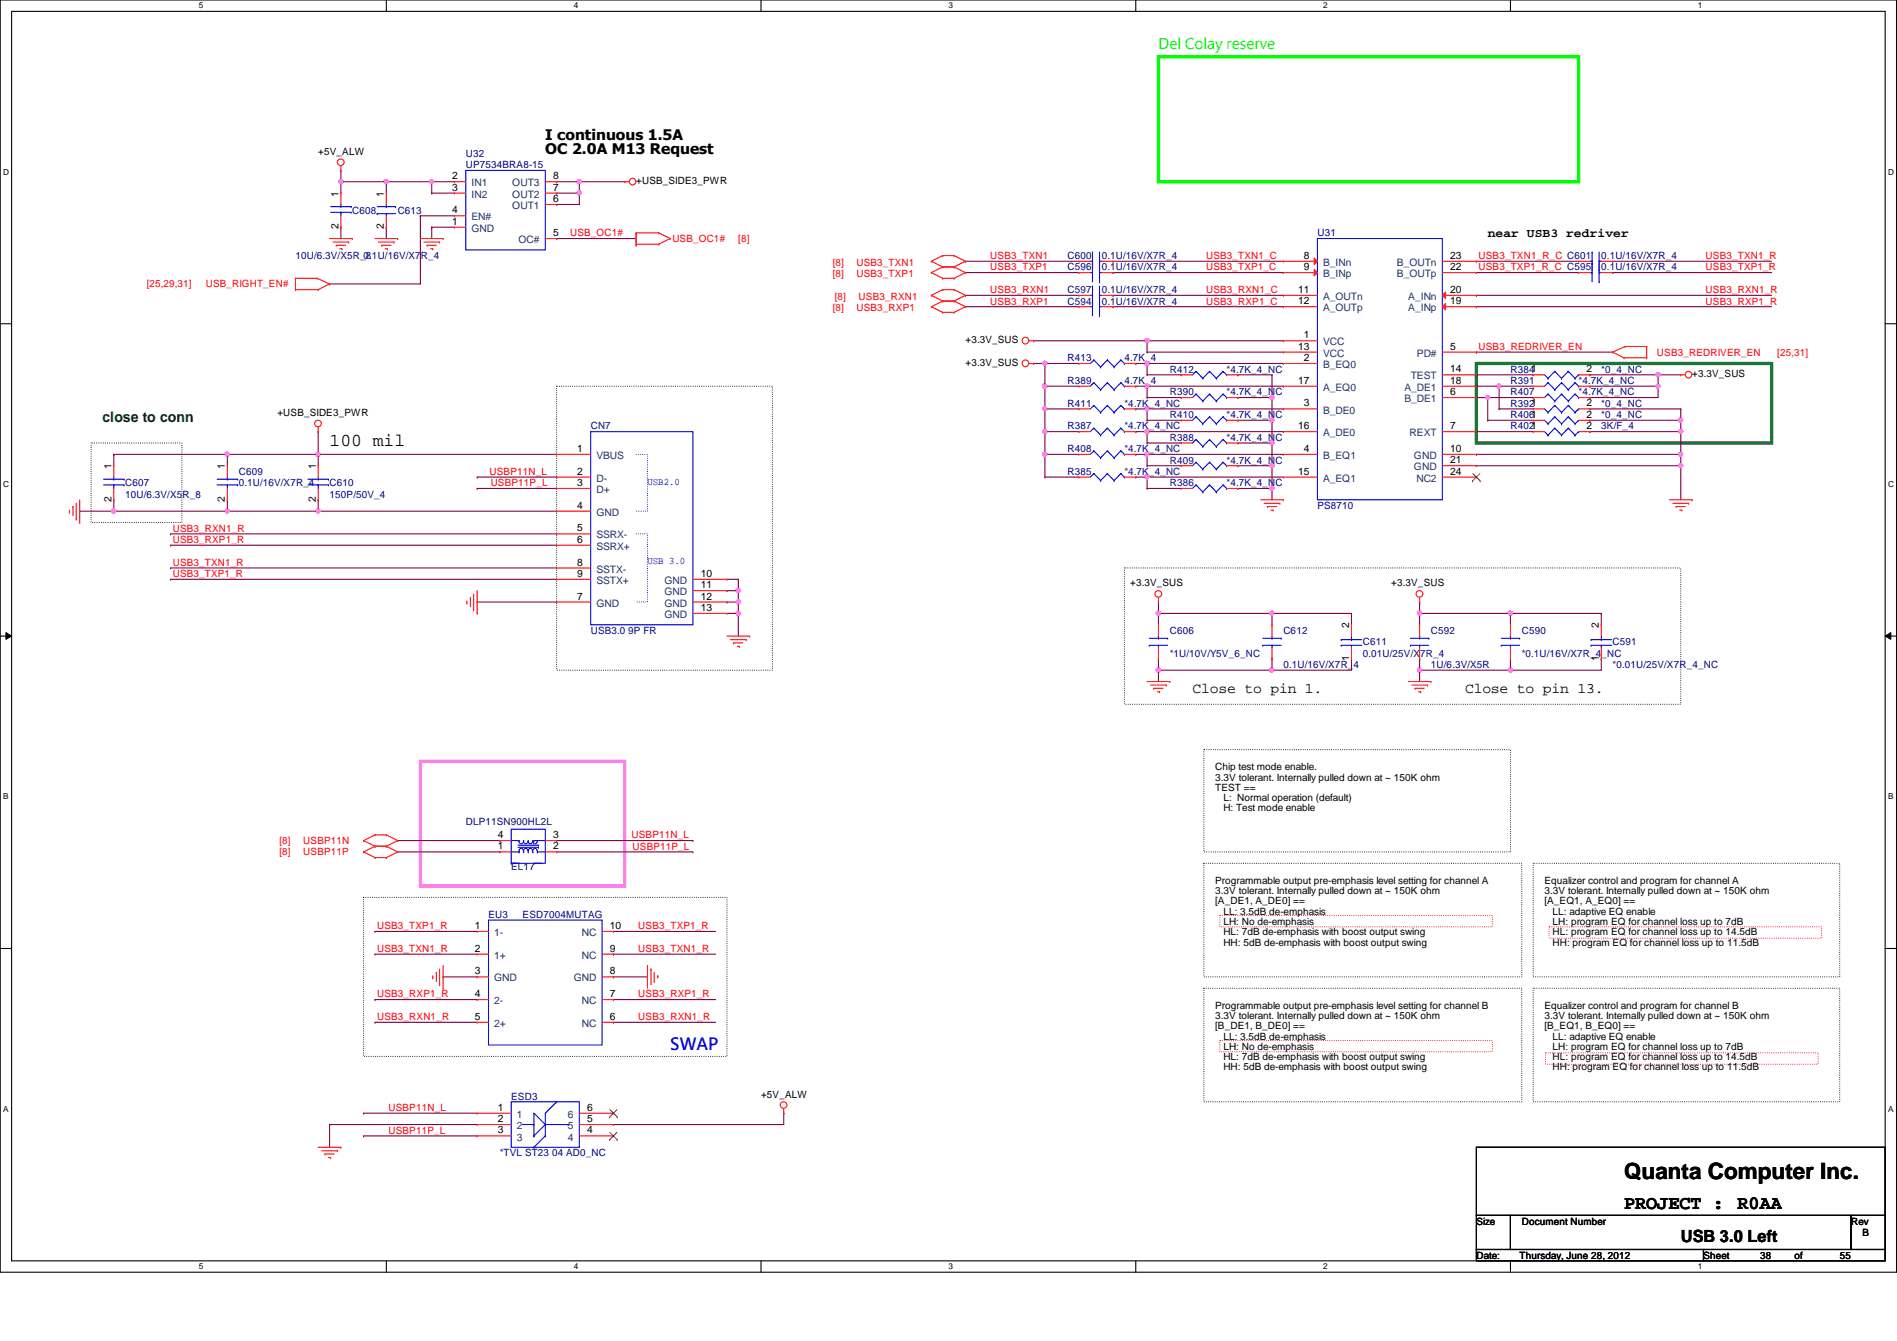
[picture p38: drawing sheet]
<svg xmlns="http://www.w3.org/2000/svg" width="297mm" height="210mm" viewBox="0 0 297 210" stroke-linecap="round" stroke-linejoin="round" font-family="sans-serif">
<defs><g id="words">
<text font-size="3.5" x="254.3" y="184.6">Quanta Computer Inc.</text>
<g font-size="3">
<text x="254.3" y="189.2">PROJECT :</text>
<text x="272.1" y="189.2">R0AA</text>
</g>
<text font-size="2.8" x="51.6" y="69.8">100 mil</text>
<text font-size="2.6" fill="#00f" x="104.9" y="164.4">SWAP</text>
<text font-size="2.6" x="263.2" y="194.4">USB 3.0 Left</text>
<text font-size="2.3" fill="#0f0" x="181.4" y="7.6">Del Colay reserve</text>
<g font-size="2.3">
<text x="85.4" y="21.8">I continuous 1.5A</text>
<text x="85.4" y="24.1">OC 2.0A M13 Request</text>
<text x="186.7" y="108.5">Close to pin 1.</text>
<text x="229.4" y="108.5">Close to pin 13.</text>
</g>
<text font-size="2.3" fill="#004000" x="16" y="66.1">close to conn</text>
<text font-size="1.9" x="233" y="37.2">near USB3 redriver</text>
<g font-size="1.6">
<text x="49.8" y="24.2">+5V_ALW</text>
<text x="70.8" y="28.1">2</text>
<text x="70.8" y="29.8">3</text>
<text x="86.6" y="29.8">7</text>
<text x="86.6" y="28.1">8</text>
<text x="99.6" y="28.8">+USB_SIDE3_PWR</text>
<text x="53" y="35.9" transform="rotate(-90 53 35.9)">2</text>
<text x="53" y="30.8" transform="rotate(-90 53 30.8)">1</text>
<text x="60.1" y="35.9" transform="rotate(-90 60.1 35.9)">2</text>
<text x="60.1" y="30.8" transform="rotate(-90 60.1 30.8)">1</text>
<text x="70.8" y="33.4">4</text>
<text x="70.8" y="35.2">1</text>
<text x="86.6" y="31.6">6</text>
<text x="86.6" y="37">5</text>
<text x="204.2" y="40.5">8</text>
<text x="227.1" y="40.5">23</text>
<text x="203.3" y="47.6">12</text>
<text x="203.3" y="45.8">11</text>
<text x="204.2" y="42.3">9</text>
<text x="227.1" y="42.3">22</text>
<text x="227.1" y="47.6">19</text>
<text x="227.1" y="45.8">20</text>
<text x="151.2" y="53.7">+3.3V_SUS</text>
<text x="204.2" y="53">1</text>
<text x="151.2" y="57.3">+3.3V_SUS</text>
<text x="203.3" y="54.7">13</text>
<text x="204.2" y="56.5">2</text>
<text x="227.1" y="54.7">5</text>
<text x="227.1" y="58.3">14</text>
<text x="248.4" y="58.3">2</text>
<text x="265" y="59.1">+3.3V_SUS</text>
<text x="43.4" y="65.1">+USB_SIDE3_PWR</text>
<text x="203.3" y="60.1">17</text>
<text x="204.2" y="63.6">3</text>
<text x="227.1" y="61.8">6</text>
<text x="227.1" y="60.1">18</text>
<text x="248.4" y="65.4">2</text>
<text x="248.4" y="63.6">2</text>
<text x="90.4" y="70.7">1</text>
<text x="203.3" y="67.2">16</text>
<text x="204.2" y="70.7">4</text>
<text x="227.1" y="70.7">10</text>
<text x="227.1" y="67.2">7</text>
<text x="248.4" y="67.2">2</text>
<text x="17.4" y="73.4" transform="rotate(-90 17.4 73.4)">1</text>
<text x="35.2" y="73.4" transform="rotate(-90 35.2 73.4)">1</text>
<text x="49.4" y="73.4" transform="rotate(-90 49.4 73.4)">1</text>
<text x="90.4" y="76.1">3</text>
<text x="90.4" y="74.3">2</text>
<text x="203.3" y="74.3">15</text>
<text x="227.1" y="72.5">21</text>
<text x="227.1" y="74.3">24</text>
<text x="17.4" y="78.6" transform="rotate(-90 17.4 78.6)">2</text>
<text x="35.2" y="78.6" transform="rotate(-90 35.2 78.6)">2</text>
<text x="49.4" y="78.6" transform="rotate(-90 49.4 78.6)">2</text>
<text x="90.4" y="79.6">4</text>
<text x="90.4" y="83.2">5</text>
<text x="90.4" y="85">6</text>
<text x="90.4" y="88.5">8</text>
<text x="90.4" y="93.9">7</text>
<text x="90.4" y="90.3">9</text>
<text x="109.7" y="90.3">10</text>
<text x="109.7" y="92.1">11</text>
<text x="109.7" y="93.9">12</text>
<text x="109.7" y="95.6">13</text>
<text x="177" y="91.8">+3.3V_SUS</text>
<text x="217.8" y="91.8">+3.3V_SUS</text>
<text x="211.2" y="98.3" transform="rotate(-90 211.2 98.3)">2</text>
<text x="250.4" y="98.3" transform="rotate(-90 250.4 98.3)">2</text>
<text x="211.2" y="103.5" transform="rotate(-90 211.2 103.5)">1</text>
<text x="250.4" y="103.5" transform="rotate(-90 250.4 103.5)">1</text>
<text x="190.3" y="120.6">Chip test mode enable.</text>
<text x="190.3" y="122.2">3.3V tolerant. Internally pulled down at ~ 150K ohm</text>
<text x="190.3" y="123.8">TEST ==</text>
<text x="191.6" y="125.4">L: Normal operation (default)</text>
<text x="77.9" y="131.2">4</text>
<text x="86.6" y="131.2">3</text>
<text x="191.6" y="127">H: Test mode enable</text>
<text x="77.9" y="133">1</text>
<text x="86.6" y="133">2</text>
<text x="190.3" y="138.3">Programmable output pre-emphasis level setting for channel A</text>
<text x="190.3" y="140">3.3V tolerant. Internally pulled down at ~ 150K ohm</text>
<text x="190.3" y="141.6">[A_DE1, A_DE0] ==</text>
<text x="191.6" y="143.2">LL: 3.5dB de-emphasis</text>
<text x="241.8" y="138.3">Equalizer control and program for channel A</text>
<text x="241.8" y="140">3.3V tolerant. Internally pulled down at ~ 150K ohm</text>
<text x="241.8" y="141.6">[A_EQ1, A_EQ0] ==</text>
<text x="243.1" y="143.2">LL: adaptive EQ enable</text>
<text x="74.4" y="149">2</text>
<text x="74.4" y="145.4">1</text>
<text x="95.5" y="149">9</text>
<text x="95.5" y="145.4">10</text>
<text x="191.6" y="144.8">LH: No de-emphasis</text>
<text x="191.6" y="146.4">HL: 7dB de-emphasis with boost output swing</text>
<text x="191.6" y="148">HH: 5dB de-emphasis with boost output swing</text>
<text x="243.1" y="144.8">LH: program EQ for channel loss up to 7dB</text>
<text x="243.1" y="146.4">HL: program EQ for channel loss up to 14.5dB</text>
<text x="243.1" y="148">HH: program EQ for channel loss up to 11.5dB</text>
<text x="74.4" y="152.5">3</text>
<text x="95.5" y="152.5">8</text>
<text x="74.4" y="156.1">4</text>
<text x="74.4" y="159.6">5</text>
<text x="95.5" y="156.1">7</text>
<text x="95.5" y="159.6">6</text>
<text x="190.3" y="157.9">Programmable output pre-emphasis level setting for channel B</text>
<text x="190.3" y="159.5">3.3V tolerant. Internally pulled down at ~ 150K ohm</text>
<text x="190.3" y="161.1">[B_DE1, B_DE0] ==</text>
<text x="241.8" y="157.9">Equalizer control and program for channel B</text>
<text x="241.8" y="159.5">3.3V tolerant. Internally pulled down at ~ 150K ohm</text>
<text x="241.8" y="161.1">[B_EQ1, B_EQ0] ==</text>
<text x="191.6" y="162.7">LL: 3.5dB de-emphasis</text>
<text x="191.6" y="164.3">LH: No de-emphasis</text>
<text x="191.6" y="165.9">HL: 7dB de-emphasis with boost output swing</text>
<text x="191.6" y="167.6">HH: 5dB de-emphasis with boost output swing</text>
<text x="243.1" y="162.7">LL: adaptive EQ enable</text>
<text x="243.1" y="164.3">LH: program EQ for channel loss up to 7dB</text>
<text x="243.1" y="165.9">HL: program EQ for channel loss up to 14.5dB</text>
<text x="243.1" y="167.6">HH: program EQ for channel loss up to 11.5dB</text>
<text x="77.9" y="173.9">1</text>
<text x="91.9" y="173.9">6</text>
<text x="119.2" y="171.8">+5V_ALW</text>
<text x="77.9" y="175.6">2</text>
<text x="77.9" y="177.4">3</text>
<text x="91.9" y="177.4">4</text>
<text x="91.9" y="175.6">5</text>
<text x="231.2" y="191.7">Size</text>
<text x="238.3" y="191.7">Document Number</text>
<text x="289.9" y="191.7">Rev</text>
<text x="231.2" y="197">Date:</text>
<text x="238" y="197">Thursday, June 28, 2012</text>
<text x="266.7" y="197">Sheet</text>
<text x="275.6" y="197">38</text>
<text x="281" y="197">of</text>
<text x="288.1" y="197">55</text>
<text x="291.6" y="193.5">B</text>
</g>
<g font-size="1.6" fill="#000080">
<text x="72.9" y="24.6">U32</text>
<text x="72.9" y="26.3">UP7534BRA8-15</text>
<text x="55.2" y="33.4">C608</text>
<text x="62.3" y="33.4">C613</text>
<text x="46.3" y="40.6">10U/6.3V/X5R_8</text>
<text x="56.9" y="40.6">0.1U/16V/X7R_4</text>
<text x="167.2" y="40.6">C600</text>
<text x="172.5" y="40.6">0.1U/16V/X7R_4</text>
<text x="206.3" y="37">U31</text>
<text x="250.7" y="40.6">0.1U/16V/X7R_4</text>
<text x="167.2" y="42.3">C596</text>
<text x="167.2" y="47.7">C594</text>
<text x="167.2" y="45.9">C597</text>
<text x="172.5" y="42.3">0.1U/16V/X7R_4</text>
<text x="172.5" y="47.7">0.1U/16V/X7R_4</text>
<text x="172.5" y="45.9">0.1U/16V/X7R_4</text>
<text x="250.7" y="42.3">0.1U/16V/X7R_4</text>
<text x="167.2" y="56.6">R413</text>
<text x="176.1" y="56.6">4.7K_4</text>
<text x="183.2" y="58.3">R412</text>
<text x="192.1" y="58.3">*4.7K_4_NC</text>
<text x="236.5" y="58.3">R3841</text>
<text x="250.7" y="58.3">*0_4_NC</text>
<text x="167.2" y="60.1">R389</text>
<text x="167.2" y="63.7">R411</text>
<text x="176.1" y="60.1">4.7K_4</text>
<text x="176.1" y="63.7">*4.7K_4_NC</text>
<text x="183.2" y="65.4">R410</text>
<text x="183.2" y="61.9">R390</text>
<text x="192.1" y="65.4">*4.7K_4_NC</text>
<text x="192.1" y="61.9">*4.7K_4_NC</text>
<text x="236.5" y="60.1">R391</text>
<text x="236.5" y="61.9">R407</text>
<text x="236.5" y="65.4">R4061</text>
<text x="236.5" y="63.7">R3921</text>
<text x="247.2" y="60.1">*4.7K_4_NC</text>
<text x="247.2" y="61.9">*4.7K_4_NC</text>
<text x="250.7" y="65.4">*0_4_NC</text>
<text x="250.7" y="63.7">*0_4_NC</text>
<text x="92.5" y="67.2">CN7</text>
<text x="167.2" y="67.2">R387</text>
<text x="167.2" y="70.8">R408</text>
<text x="176.1" y="67.2">*4.7K_4_NC</text>
<text x="176.1" y="70.8">*4.7K_4_NC</text>
<text x="183.2" y="69">R388</text>
<text x="192.1" y="69">*4.7K_4_NC</text>
<text x="236.5" y="67.2">R4021</text>
<text x="250.7" y="67.2">3K/F_4</text>
<text x="19.6" y="76.1">C607</text>
<text x="19.6" y="77.9">10U/6.3V/X5R_8</text>
<text x="37.4" y="74.3">C609</text>
<text x="37.4" y="76.1">0.1U/16V/X7R_4</text>
<text x="51.6" y="76.1">C610</text>
<text x="51.6" y="77.9">150P/50V_4</text>
<text x="167.2" y="74.3">R385</text>
<text x="176.1" y="74.3">*4.7K_4_NC</text>
<text x="183.2" y="72.6">R409</text>
<text x="183.2" y="76.1">R386</text>
<text x="192.1" y="72.6">*4.7K_4_NC</text>
<text x="192.1" y="76.1">*4.7K_4_NC</text>
<text x="206.3" y="79.7">PS8710</text>
<text x="92.5" y="99.2">USB3.0 9P FR</text>
<text x="183.2" y="99.2">C606</text>
<text x="201" y="99.2">C612</text>
<text x="213.4" y="101">C611</text>
<text x="224.1" y="99.2">C592</text>
<text x="238.3" y="99.2">C590</text>
<text x="252.5" y="101">C591</text>
<text x="183.2" y="102.8">*1U/10V/Y5V_6_NC</text>
<text x="201" y="104.6">0.1U/16V/X7R_4</text>
<text x="213.4" y="102.8">0.01U/25V/X7R_4</text>
<text x="224.1" y="104.6">1U/6.3V/X5R</text>
<text x="238.3" y="102.8">*0.1U/16V/X7R_4_NC</text>
<text x="252.5" y="104.6">*0.01U/25V/X7R_4_NC</text>
<text x="72.9" y="129.1">DLP11SN900HL2L</text>
<text x="80" y="136.2">EL17</text>
<text x="76.5" y="143.7">EU3</text>
<text x="81.8" y="143.7">ESD7004MUTAG</text>
<text x="80" y="172.1">ESD3</text>
<text x="78.3" y="181">*TVL ST23 04 AD0_NC</text>
</g>
<g font-size="1.6" fill="#004080">
<text x="73.8" y="29.2">IN1</text>
<text x="80.2" y="29.2">OUT3</text>
<text x="73.8" y="34.5">EN#</text>
<text x="73.8" y="30.9">IN2</text>
<text x="80.2" y="32.7">OUT1</text>
<text x="80.2" y="30.9">OUT2</text>
<text x="73.8" y="36.3">GND</text>
<text x="81.2" y="38.1">OC#</text>
<text x="207.2" y="41.6">B_INn</text>
<text x="218.7" y="41.6">B_OUTn</text>
<text x="207.2" y="43.4">B_INp</text>
<text x="207.2" y="46.9">A_OUTn</text>
<text x="218.7" y="43.4">B_OUTp</text>
<text x="220.5" y="46.9">A_INn</text>
<text x="207.2" y="48.7">A_OUTp</text>
<text x="220.5" y="48.7">A_INp</text>
<text x="207.2" y="54.1">VCC</text>
<text x="207.2" y="55.8">VCC</text>
<text x="207.2" y="57.6">B_EQ0</text>
<text x="220.9" y="59.4">TEST</text>
<text x="221.9" y="55.8">PD#</text>
<text x="207.2" y="61.2">A_EQ0</text>
<text x="207.2" y="64.7">B_DE0</text>
<text x="219.9" y="62.9">B_DE1</text>
<text x="219.9" y="61.2">A_DE1</text>
<text x="93.4" y="71.8">VBUS</text>
<text x="207.2" y="68.3">A_DE0</text>
<text x="207.2" y="71.8">B_EQ1</text>
<text x="220.7" y="68.3">REXT</text>
<text x="221.4" y="71.8">GND</text>
<text x="93.4" y="77.2">D+</text>
<text x="93.4" y="75.4">D-</text>
<text x="207.2" y="75.4">A_EQ1</text>
<text x="221.4" y="73.6">GND</text>
<text x="221.8" y="75.4">NC2</text>
<text x="93.4" y="80.7">GND</text>
<text x="93.4" y="86.1">SSRX+</text>
<text x="93.4" y="84.3">SSRX-</text>
<text x="93.4" y="89.6">SSTX-</text>
<text x="93.4" y="95">GND</text>
<text x="93.4" y="91.4">SSTX+</text>
<text x="104.1" y="91.4">GND</text>
<text x="104.1" y="93.2">GND</text>
<text x="104.1" y="95">GND</text>
<text x="104.1" y="96.7">GND</text>
<text x="77.4" y="146.5">1-</text>
<text x="91.1" y="146.5">NC</text>
<text x="77.4" y="150.1">1+</text>
<text x="77.4" y="153.6">GND</text>
<text x="89.8" y="153.6">GND</text>
<text x="91.1" y="150.1">NC</text>
<text x="77.4" y="157.2">2-</text>
<text x="77.4" y="160.7">2+</text>
<text x="91.1" y="157.2">NC</text>
<text x="91.1" y="160.7">NC</text>
<text x="80.9" y="175">1</text>
<text x="80.9" y="176.7">2</text>
<text x="80.9" y="178.5">3</text>
<text x="88.9" y="178.5">4</text>
<text x="88.9" y="176.7">5</text>
<text x="88.9" y="175">6</text>
</g>
<g font-size="1.6" fill="#f00">
<text x="89.3" y="37">USB_OC1#</text>
<text x="105.3" y="37.9">USB_OC1#</text>
<text x="115.6" y="37.9">[8]</text>
<text x="130.4" y="41.6">[8]</text>
<text x="134.1" y="41.6">USB3_TXN1</text>
<text x="155.1" y="40.6">USB3_TXN1</text>
<text x="188.8" y="40.6">USB3_TXN1_C</text>
<text x="231.5" y="40.6">USB3_TXN1_R_C C601</text>
<text x="267.1" y="40.6">USB3_TXN1_R</text>
<text x="23" y="45">[25,29,31]</text>
<text x="32.2" y="45">USB_RIGHT_EN#</text>
<text x="130.4" y="43.4">[8]</text>
<text x="130.7" y="46.9">[8]</text>
<text x="134.1" y="43.4">USB3_TXP1</text>
<text x="134.4" y="46.9">USB3_RXN1</text>
<text x="155.1" y="45.9">USB3_RXN1</text>
<text x="155.1" y="47.7">USB3_RXP1</text>
<text x="155.1" y="42.3">USB3_TXP1</text>
<text x="188.8" y="45.9">USB3_RXN1_C</text>
<text x="188.8" y="42.3">USB3_TXP1_C</text>
<text x="188.8" y="47.7">USB3_RXP1_C</text>
<text x="231.5" y="42.3">USB3_TXP1_R_C C595</text>
<text x="267.1" y="45.9">USB3_RXN1_R</text>
<text x="267.1" y="47.7">USB3_RXP1_R</text>
<text x="267.1" y="42.3">USB3_TXP1_R</text>
<text x="130.4" y="48.7">[8]</text>
<text x="134.1" y="48.7">USB3_RXP1</text>
<text x="231.5" y="54.8">USB3_REDRIVER_EN</text>
<text x="259.5" y="55.7">USB3_REDRIVER_EN</text>
<text x="278.3" y="55.7">[25,31]</text>
<text x="76.7" y="74.3">USBP11N_L</text>
<text x="76.8" y="76.1">USBP11P_L</text>
<text x="27" y="83.2">USB3_RXN1_R</text>
<text x="27" y="88.6">USB3_TXN1_R</text>
<text x="27" y="85">USB3_RXP1_R</text>
<text x="27" y="90.3">USB3_TXP1_R</text>
<text x="98.9" y="131.2">USBP11N_L</text>
<text x="43.8" y="132.1">[8]</text>
<text x="43.8" y="133.9">[8]</text>
<text x="47.5" y="132.1">USBP11N</text>
<text x="47.5" y="133.9">USBP11P</text>
<text x="99.1" y="133">USBP11P_L</text>
<text x="59.1" y="149">USB3_TXN1_R</text>
<text x="59.1" y="145.5">USB3_TXP1_R</text>
<text x="99.9" y="149">USB3_TXN1_R</text>
<text x="99.9" y="145.5">USB3_TXP1_R</text>
<text x="59.1" y="159.7">USB3_RXN1_R</text>
<text x="59.1" y="156.1">USB3_RXP1_R</text>
<text x="99.9" y="159.7">USB3_RXN1_R</text>
<text x="99.9" y="156.1">USB3_RXP1_R</text>
<text x="60.8" y="173.9">USBP11N_L</text>
<text x="60.8" y="177.5">USBP11P_L</text>
</g>
<g font-size="1.6" fill="#00f">
<text x="101.4" y="75.9">USB2.0</text>
<text x="101.4" y="88.3">USB 3.0</text>
</g>
<g font-size="1.3">
<text x="31.2" y="1.3">5</text>
<text x="89.8" y="1.3">4</text>
<text x="148.5" y="1.3">3</text>
<text x="207.2" y="1.3">2</text>
<text x="265.9" y="1.3">1</text>
<text x=".5" y="27.3">D</text>
<text x="295.7" y="27.3">D</text>
<text x=".5" y="76.2">C</text>
<text x="295.7" y="76.2">C</text>
<text x=".5" y="125.1">B</text>
<text x="295.7" y="125.1">B</text>
<text x=".5" y="174">A</text>
<text x="295.7" y="174">A</text>
<text x="31.2" y="198.7">5</text>
<text x="89.8" y="198.7">4</text>
<text x="148.5" y="198.7">3</text>
<text x="207.2" y="198.7">2</text>
<text x="265.9" y="198.7">1</text>
</g>
</g></defs>
<path d="M0 0h297v199.1h-297zM1.8 1.8h293.4v195.6h-293.4z" fill="none" stroke="#000" stroke-width=".17"/>
<g fill="#fff">
<path d="M31.2 .2h.6v1.4h-.6z"/>
<path d="M31.2 197.5h.6v1.4h-.6z"/>
</g>
<path d="M60.5 0v1.8M60.5 197.4v1.7" fill="none" stroke="#000" stroke-width=".17"/>
<g fill="#fff">
<path d="M89.8 .2h.7v1.4h-.7z"/>
<path d="M89.8 197.5h.7v1.4h-.7z"/>
</g>
<path d="M119.2 0v1.8M119.2 197.4v1.7" fill="none" stroke="#000" stroke-width=".17"/>
<g fill="#fff">
<path d="M148.5 .2h.7v1.4h-.7z"/>
<path d="M148.5 197.5h.7v1.4h-.7z"/>
</g>
<path d="M177.8 0v1.8M177.8 197.4v1.7" fill="none" stroke="#000" stroke-width=".17"/>
<g fill="#fff">
<path d="M207.2 .2h.7v1.4h-.7z"/>
<path d="M207.2 197.5h.7v1.4h-.7z"/>
</g>
<path d="M236.5 0v1.8M236.5 197.4v1.7" fill="none" stroke="#000" stroke-width=".17"/>
<g fill="#fff">
<path d="M265.8 .2h.7v1.4h-.7z"/>
<path d="M265.8 197.5h.7v1.4h-.7z"/>
<path d="M.5 26.2h.9v1.4h-.9z"/>
<path d="M295.7 26.2h.8v1.4h-.8z"/>
<path d="M.5 75.1h.9v1.4h-.9z"/>
<path d="M295.7 75.1h.8v1.4h-.8z"/>
</g>
<path d="M0 50.7h1.8M295.2 50.7h1.8" fill="none" stroke="#000" stroke-width=".17"/>
<g fill="#fff">
<path d="M.5 124h.8v1.4h-.8z"/>
<path d="M295.7 124h.8v1.4h-.8z"/>
</g>
<path d="M0 99.6h1.8M295.2 99.6h1.8" fill="none" stroke="#000" stroke-width=".17"/>
<path d="M.9 99l.9 .6-.9 .5zM295.2 99.6l.9-.6v1.1z" fill="#000"/>
<path d="M.9 99l.9 .6-.9 .5zM295.2 99.6l.9-.6v1.1z" fill="none" stroke="#000" stroke-width=".16"/>
<g fill="#fff">
<path d="M.5 172.9h.8v1.4h-.8z"/>
<path d="M295.7 172.9h.8v1.4h-.8z"/>
</g>
<path d="M0 148.5h1.8M295.2 148.5h1.8" fill="none" stroke="#000" stroke-width=".17"/>
<path d="M14.3 69.3h14.2v12.5h-14.2zM87.2 60.5h33.7v44.4h-33.7zM176.1 88.9h87.1v21.3h-87.1zM188.5 117.3h48v16h-48zM188.5 135.1h49.8v17.8h-49.8zM240.1 135.1h48v17.8h-48zM56.9 140.5h56.9v24.9h-56.9zM188.5 154.7h49.8v17.8h-49.8zM240.1 154.7h48v17.8h-48z" fill="none" stroke="#000" stroke-width=".17" stroke-dasharray="0 .3"/>
<path d="M181.4 8.9h65.8v19.5h-65.8z" fill="none" stroke="#0f0" stroke-width=".51"/>
<path d="M191 143.3h42.7v1.8h-42.7zM242.6 145.1h42.6v1.8h-42.6zM191 162.9h42.7v1.7h-42.7zM242 164.8h42.7v1.8h-42.7z" fill="none" stroke="#f00" stroke-width=".17" stroke-dasharray="0 .3"/>
<path d="M231.2 56.9h46.2v12.4h-46.2z" fill="none" stroke="#008000" stroke-width=".51"/>
<path d="M65.8 119.1h32v19.6h-32z" fill="none" stroke="#ff80ff" stroke-width=".51"/>
<g fill="none" stroke="#800040" stroke-width=".17">
<path d="M231.2 46.2h.1M231.2 48h.1M231.2 46.2h46.2M231.2 48h46.2M74.7 74.7h.1M74.7 76.5h.1M74.7 74.7h12.5M74.7 76.5h12.5M163.6 60.5h.1M163.6 60.5v3.5M26.7 90.7h.1M26.7 88.9h.1"/>
<path d="M26.7 85.3h.1M26.7 83.6h.1M26.7 90.7h60.5M26.7 88.9h60.5M26.7 85.3h60.5M26.7 83.6h60.5"/>
</g>
<circle cx="163.6" cy="64" r=".32" fill="#f0f"/>
<circle cx="163.6" cy="64" r=".32" fill="none" stroke="#f0f" stroke-width=".17"/>
<circle cx="163.6" cy="60.4" r=".32" fill="#f0f"/>
<circle cx="163.6" cy="60.4" r=".32" fill="none" stroke="#f0f" stroke-width=".17"/>
<path d="M163.6 67.6h.1M163.6 67.6v3.5M231.2 67.6h.1M231.2 67.6h8.9M249 67.6h.1M249 67.6h14.2" fill="none" stroke="#800040" stroke-width=".17"/>
<circle cx="263.2" cy="67.5" r=".32" fill="#f0f"/>
<circle cx="263.2" cy="67.5" r=".32" fill="none" stroke="#f0f" stroke-width=".17"/>
<path d="M249 60.5h.1M249 60.5h10.6M259.6 60.5h.1M259.6 60.5v1.7M263.2 72.9h.1M263.2 67.6h.1M263.2 71.1h.1M263.2 67.6v10.6" fill="none" stroke="#800040" stroke-width=".17"/>
<circle cx="259.6" cy="60.4" r=".32" fill="#f0f"/>
<circle cx="259.6" cy="60.4" r=".32" fill="none" stroke="#f0f" stroke-width=".17"/>
<path d="M249 58.7h.1M249 58.7h14.2M259.6 58.7h.1M233 62.2h.1M233 62.2h7.1M234.7 60.5h.1M234.7 60.5h5.4M249 62.2h.1M249 62.2h10.6" fill="none" stroke="#800040" stroke-width=".17"/>
<circle cx="259.6" cy="58.6" r=".32" fill="#f0f"/>
<circle cx="259.6" cy="58.6" r=".32" fill="none" stroke="#f0f" stroke-width=".17"/>
<path d="M234.7 60.5h.1M234.7 60.5v3.5" fill="none" stroke="#800040" stroke-width=".17"/>
<circle cx="234.7" cy="60.4" r=".32" fill="#f0f"/>
<circle cx="234.7" cy="60.4" r=".32" fill="none" stroke="#f0f" stroke-width=".17"/>
<path d="M231.2 55.1h.1M231.2 55.1h21.3M233 62.2h.1M233 62.2v3.6M234.7 64h.1M234.7 64h5.4" fill="none" stroke="#800040" stroke-width=".17"/>
<circle cx="232.9" cy="62.2" r=".32" fill="#f0f"/>
<circle cx="232.9" cy="62.2" r=".32" fill="none" stroke="#f0f" stroke-width=".17"/>
<path d="M233 65.8h.1M233 65.8h7.1M249 64h.1M249 65.8h.1M249 65.8h14.2M249 64h14.2M263.2 65.8h.1M263.2 65.8v1.8" fill="none" stroke="#800040" stroke-width=".17"/>
<circle cx="263.2" cy="65.8" r=".32" fill="#f0f"/>
<circle cx="263.2" cy="65.8" r=".32" fill="none" stroke="#f0f" stroke-width=".17"/>
<path d="M151.2 46.2h.1M151.2 46.2h17.7M231.2 58.7h.1M231.2 58.7h8.9M163.6 71.1h.1M163.6 71.1h5.3M179.6 74.7h.1M179.6 74.7h21.4" fill="none" stroke="#800040" stroke-width=".17"/>
<circle cx="163.6" cy="71.1" r=".32" fill="#f0f"/>
<circle cx="163.6" cy="71.1" r=".32" fill="none" stroke="#f0f" stroke-width=".17"/>
<g fill="none" stroke="#800040" stroke-width=".17">
<path d="M161.8 56.9h.1M161.8 56.9h1.8M163.6 56.9h.1M163.6 56.9v3.6M179.6 64h.1M179.6 65.8h.1M179.6 65.8h5.4M179.6 64v1.8M193.8 76.5h.1M193.8 62.2h.1M193.8 65.8h.1M193.8 76.5h5.4"/>
<path d="M193.8 62.2h5.4M193.8 65.8h5.4M199.2 76.5h.1M199.2 76.5v1.7M231.2 71.1h.1M231.2 71.1h32"/>
</g>
<circle cx="263.2" cy="71.1" r=".32" fill="#f0f"/>
<circle cx="263.2" cy="71.1" r=".32" fill="none" stroke="#f0f" stroke-width=".17"/>
<path d="M179.6 53.3h.1M179.6 56.9h.1M179.6 58.7h.1M179.6 53.3v1.8M179.6 56.9v1.8M179.6 58.7h5.4M193.8 58.7h.1M193.8 58.7h5.4M199.2 58.7h.1M199.2 58.7v3.5M163.6 67.6h.1M163.6 67.6h5.3" fill="none" stroke="#800040" stroke-width=".17"/>
<circle cx="163.6" cy="67.5" r=".32" fill="#f0f"/>
<circle cx="163.6" cy="67.5" r=".32" fill="none" stroke="#f0f" stroke-width=".17"/>
<path d="M163.6 60.5h.1M163.6 60.5h5.3M199.2 62.2h.1M199.2 62.2v3.6" fill="none" stroke="#800040" stroke-width=".17"/>
<circle cx="199.2" cy="65.8" r=".32" fill="#f0f"/>
<circle cx="199.2" cy="65.8" r=".32" fill="none" stroke="#f0f" stroke-width=".17"/>
<circle cx="199.2" cy="62.2" r=".32" fill="#f0f"/>
<circle cx="199.2" cy="62.2" r=".32" fill="none" stroke="#f0f" stroke-width=".17"/>
<path d="M199.2 65.8h.1M199.2 65.8v3.5" fill="none" stroke="#800040" stroke-width=".17"/>
<circle cx="199.2" cy="69.3" r=".32" fill="#f0f"/>
<circle cx="199.2" cy="69.3" r=".32" fill="none" stroke="#f0f" stroke-width=".17"/>
<path d="M174.3 40.9h.1M174.3 40.9h26.7M179.6 67.6h.1M179.6 69.3h.1M179.6 60.5h.1M179.6 67.6v1.7M179.6 69.3h5.4M179.6 60.5h21.4" fill="none" stroke="#800040" stroke-width=".17"/>
<circle cx="179.6" cy="60.4" r=".32" fill="#f0f"/>
<circle cx="179.6" cy="60.4" r=".32" fill="none" stroke="#f0f" stroke-width=".17"/>
<path d="M179.6 53.3h.1M179.6 53.3h21.4" fill="none" stroke="#800040" stroke-width=".17"/>
<circle cx="179.6" cy="53.3" r=".32" fill="#f0f"/>
<circle cx="179.6" cy="53.3" r=".32" fill="none" stroke="#f0f" stroke-width=".17"/>
<path d="M179.6 64h.1M179.6 64h21.4" fill="none" stroke="#800040" stroke-width=".17"/>
<circle cx="179.6" cy="64" r=".32" fill="#f0f"/>
<circle cx="179.6" cy="64" r=".32" fill="none" stroke="#f0f" stroke-width=".17"/>
<path d="M231.2 72.9h.1M231.2 72.9h32" fill="none" stroke="#800040" stroke-width=".17"/>
<circle cx="263.2" cy="72.9" r=".32" fill="#f0f"/>
<circle cx="263.2" cy="72.9" r=".32" fill="none" stroke="#f0f" stroke-width=".17"/>
<path d="M161.8 53.3h.1M161.8 53.3h17.8M179.6 56.9h.1M179.6 56.9h21.4M163.6 64h.1M163.6 64h5.3" fill="none" stroke="#800040" stroke-width=".17"/>
<circle cx="179.6" cy="56.9" r=".32" fill="#f0f"/>
<circle cx="179.6" cy="56.9" r=".32" fill="none" stroke="#f0f" stroke-width=".17"/>
<path d="M174.3 46.2h.1M174.3 46.2h26.7M179.6 55.1h.1M179.6 55.1h21.4M177.8 71.1h.1M177.8 71.1h23.2M179.6 71.1h.1M179.6 72.9h.1M179.6 71.1v1.8M179.6 72.9h5.4M193.8 69.3h.1M193.8 69.3h5.4" fill="none" stroke="#800040" stroke-width=".17"/>
<circle cx="179.6" cy="71.1" r=".32" fill="#f0f"/>
<circle cx="179.6" cy="71.1" r=".32" fill="none" stroke="#f0f" stroke-width=".17"/>
<path d="M163.6 56.9h.1M163.6 56.9h5.3" fill="none" stroke="#800040" stroke-width=".17"/>
<circle cx="163.6" cy="56.9" r=".32" fill="#f0f"/>
<circle cx="163.6" cy="56.9" r=".32" fill="none" stroke="#f0f" stroke-width=".17"/>
<path d="M163.6 74.7h.1M163.6 74.7h5.3M177.8 60.5h.1M177.8 60.5h1.8M179.6 60.5h.1M179.6 62.2h.1M179.6 74.7h.1M179.6 60.5v1.7M179.6 74.7v1.8M179.6 62.2h5.4M193.8 72.9h.1M193.8 72.9h5.4" fill="none" stroke="#800040" stroke-width=".17"/>
<circle cx="179.6" cy="74.6" r=".32" fill="#f0f"/>
<circle cx="179.6" cy="74.6" r=".32" fill="none" stroke="#f0f" stroke-width=".17"/>
<path d="M177.8 56.9h.1M177.8 56.9h1.8M177.8 74.7h.1M177.8 67.6h.1M177.8 64h.1M177.8 74.7h1.8M177.8 67.6h1.8M177.8 64h1.8M179.6 76.5h.1M179.6 76.5h5.4M199.2 72.9h.1M199.2 72.9v3.6" fill="none" stroke="#800040" stroke-width=".17"/>
<circle cx="199.2" cy="76.4" r=".32" fill="#f0f"/>
<circle cx="199.2" cy="76.4" r=".32" fill="none" stroke="#f0f" stroke-width=".17"/>
<circle cx="199.2" cy="72.9" r=".32" fill="#f0f"/>
<circle cx="199.2" cy="72.9" r=".32" fill="none" stroke="#f0f" stroke-width=".17"/>
<path d="M174.3 42.7h.1M174.3 48h.1M174.3 42.7h26.7M174.3 48h26.7M179.6 67.6h.1M179.6 67.6h21.4M199.2 69.3h.1M199.2 69.3v3.6" fill="none" stroke="#800040" stroke-width=".17"/>
<circle cx="179.6" cy="67.5" r=".32" fill="#f0f"/>
<circle cx="179.6" cy="67.5" r=".32" fill="none" stroke="#f0f" stroke-width=".17"/>
<path d="M151.2 48h.1M151.2 48h17.7M222.3 94.2h.1M222.3 96h.1M222.3 94.2v3.6M222.3 96h14.2M222.3 103.1h.1M222.3 103.1v1.8" fill="none" stroke="#800040" stroke-width=".17"/>
<circle cx="236.5" cy="96" r=".32" fill="#f0f"/>
<circle cx="236.5" cy="96" r=".32" fill="none" stroke="#f0f" stroke-width=".17"/>
<circle cx="222.3" cy="96" r=".32" fill="#f0f"/>
<circle cx="222.3" cy="96" r=".32" fill="none" stroke="#f0f" stroke-width=".17"/>
<path d="M222.3 104.9h.1M222.3 104.9h14.2" fill="none" stroke="#800040" stroke-width=".17"/>
<circle cx="236.5" cy="104.9" r=".32" fill="#f0f"/>
<circle cx="236.5" cy="104.9" r=".32" fill="none" stroke="#f0f" stroke-width=".17"/>
<circle cx="222.3" cy="104.9" r=".32" fill="#f0f"/>
<circle cx="222.3" cy="104.9" r=".32" fill="none" stroke="#f0f" stroke-width=".17"/>
<g fill="none" stroke="#800040" stroke-width=".17">
<path d="M181.4 94.2h.1M181.4 96h.1M181.4 94.2v3.6M236.5 96h.1M236.5 96v1.8M236.5 96h14.2M250.7 96h.1M250.7 96v1.8M181.4 103.1h.1M181.4 104.9h.1M181.4 104.9h17.8M181.4 103.1v1.8"/>
<path d="M222.3 104.9h.1M222.3 104.9v1.8M236.5 103.1h.1M236.5 104.9h.1M236.5 103.1v1.8M250.7 103.1h.1M250.7 103.1v1.8h-14.2"/>
</g>
<circle cx="199.2" cy="104.9" r=".32" fill="#f0f"/>
<circle cx="199.2" cy="104.9" r=".32" fill="none" stroke="#f0f" stroke-width=".17"/>
<circle cx="181.4" cy="104.9" r=".32" fill="#f0f"/>
<circle cx="181.4" cy="104.9" r=".32" fill="none" stroke="#f0f" stroke-width=".17"/>
<path d="M181.4 96h.1M181.4 96h17.8" fill="none" stroke="#800040" stroke-width=".17"/>
<circle cx="199.2" cy="96" r=".32" fill="#f0f"/>
<circle cx="199.2" cy="96" r=".32" fill="none" stroke="#f0f" stroke-width=".17"/>
<circle cx="181.4" cy="96" r=".32" fill="#f0f"/>
<circle cx="181.4" cy="96" r=".32" fill="none" stroke="#f0f" stroke-width=".17"/>
<g fill="none" stroke="#800040" stroke-width=".17">
<path d="M53.4 26.7h.1M53.4 26.7v1.7M60.5 28.4h.1M60.5 28.4v1.8M60.5 28.4h10.7M67.6 30.2h.1M67.6 28.4h.1M67.6 30.2h3.6M67.6 28.4v1.8M51.6 44.4h.1M51.6 44.4h14.2M163.6 71.1h.1"/>
<path d="M163.6 71.1v3.6M199.2 96h.1M199.2 96v1.8M199.2 96h12.4M211.6 96h.1M211.6 96v1.8M181.4 104.9h.1M181.4 104.9v1.8M199.2 103.1h.1M199.2 104.9h.1M199.2 103.1v1.8M211.6 103.1h.1"/>
<path d="M211.6 103.1v1.8h-12.4"/>
</g>
<circle cx="67.6" cy="28.4" r=".32" fill="#f0f"/>
<circle cx="67.6" cy="28.4" r=".32" fill="none" stroke="#f0f" stroke-width=".17"/>
<path d="M60.5 35.6h.1M60.5 35.6v1.7M87.2 37.3h.1M87.2 37.3h12.4M90.7 28.4h.1M90.7 28.4h7.1" fill="none" stroke="#800040" stroke-width=".17"/>
<circle cx="90.7" cy="28.4" r=".32" fill="#f0f"/>
<circle cx="90.7" cy="28.4" r=".32" fill="none" stroke="#f0f" stroke-width=".17"/>
<path d="M53.4 28.4h.1M53.4 28.4v1.8M53.4 28.4h7.1M65.8 33.8h.1M65.8 33.8v10.6M65.8 33.8h5.4" fill="none" stroke="#800040" stroke-width=".17"/>
<circle cx="60.5" cy="28.4" r=".32" fill="#f0f"/>
<circle cx="60.5" cy="28.4" r=".32" fill="none" stroke="#f0f" stroke-width=".17"/>
<circle cx="53.4" cy="28.4" r=".32" fill="#f0f"/>
<circle cx="53.4" cy="28.4" r=".32" fill="none" stroke="#f0f" stroke-width=".17"/>
<path d="M67.6 35.6h.1M67.6 35.6v1.7M87.2 28.4h.1M87.2 28.4h3.5M90.7 28.4h.1M90.7 28.4v1.8" fill="none" stroke="#800040" stroke-width=".17"/>
<circle cx="90.7" cy="30.2" r=".32" fill="#f0f"/>
<circle cx="90.7" cy="30.2" r=".32" fill="none" stroke="#f0f" stroke-width=".17"/>
<g fill="none" stroke="#800040" stroke-width=".17">
<path d="M53.4 35.6h.1M53.4 35.6v1.7M67.6 35.6h.1M67.6 35.6h3.6M87.2 32h.1M87.2 30.2h.1M87.2 30.2h3.5M90.7 30.2h.1M90.7 30.2v1.8h-3.5M74.7 94.2h.1M74.7 94.2h12.5M113.8 92.5h.1"/>
<path d="M113.8 92.5h1.8"/>
</g>
<circle cx="115.6" cy="92.4" r=".32" fill="#f0f"/>
<circle cx="115.6" cy="92.4" r=".32" fill="none" stroke="#f0f" stroke-width=".17"/>
<path d="M113.8 94.2h.1M115.6 96h.1M115.6 92.5h.1M115.6 92.5v1.7h-1.8M115.6 96v3.6" fill="none" stroke="#800040" stroke-width=".17"/>
<circle cx="115.6" cy="94.2" r=".32" fill="#f0f"/>
<circle cx="115.6" cy="94.2" r=".32" fill="none" stroke="#f0f" stroke-width=".17"/>
<path d="M49.8 67.6h.1M49.8 67.6v3.5M12.5 80h.1M12.5 80h5.3M49.8 80h.1M49.8 80h37.4" fill="none" stroke="#800040" stroke-width=".17"/>
<circle cx="49.8" cy="80" r=".32" fill="#f0f"/>
<circle cx="49.8" cy="80" r=".32" fill="none" stroke="#f0f" stroke-width=".17"/>
<path d="M49.8 71.1h.1M49.8 71.1h37.4" fill="none" stroke="#800040" stroke-width=".17"/>
<circle cx="49.8" cy="71.1" r=".32" fill="#f0f"/>
<circle cx="49.8" cy="71.1" r=".32" fill="none" stroke="#f0f" stroke-width=".17"/>
<path d="M17.8 71.1h.1M17.8 78.2h.1M17.8 71.1h32M17.8 78.2v1.8M35.6 71.1h.1M49.8 71.1h.1M49.8 71.1v1.8" fill="none" stroke="#800040" stroke-width=".17"/>
<circle cx="35.6" cy="71.1" r=".32" fill="#f0f"/>
<circle cx="35.6" cy="71.1" r=".32" fill="none" stroke="#f0f" stroke-width=".17"/>
<path d="M49.8 78.2h.1M49.8 78.2v1.8h-14.2M35.6 80h.1" fill="none" stroke="#800040" stroke-width=".17"/>
<circle cx="35.6" cy="80" r=".32" fill="#f0f"/>
<circle cx="35.6" cy="80" r=".32" fill="none" stroke="#f0f" stroke-width=".17"/>
<path d="M35.6 78.2h.1M35.6 78.2v1.8h-17.8M17.8 80h.1" fill="none" stroke="#800040" stroke-width=".17"/>
<circle cx="17.8" cy="80" r=".32" fill="#f0f"/>
<circle cx="17.8" cy="80" r=".32" fill="none" stroke="#f0f" stroke-width=".17"/>
<g fill="none" stroke="#800040" stroke-width=".17">
<path d="M151.2 40.9h.1M151.2 42.7h.1M151.2 40.9h17.7M151.2 42.7h17.7M231.2 40.9h.1M231.2 42.7h.1M231.2 40.9h16M231.2 42.7h16M252.5 40.9h.1M252.5 42.7h.1M252.5 40.9h24.9M252.5 42.7h24.9"/>
<path d="M259.6 58.7h.1M259.6 58.7v1.8M17.8 71.1h.1M17.8 71.1v1.8M35.6 71.1h.1M35.6 71.1v1.8M163.6 64h.1M163.6 64v3.6M231.2 62.2h.1M231.2 60.5h.1M231.2 62.2h1.8M231.2 60.5h3.5"/>
<path d="M263.2 64h.1M263.2 64v1.8M113.8 90.7h1.8M113.8 96h1.8M115.6 90.7h.1M115.6 92.5h.1M115.6 96h.1M115.6 90.7v1.8M62.3 131.6h16M62.3 133.3h16M78.3 133.3h.1M78.3 131.6h.1"/>
<path d="M87.2 131.6h21.3M87.2 133.3h21.3M108.5 131.6h.1M108.5 133.3h.1M58.7 156.5h.1M58.7 149.4h.1M58.7 145.8h.1M58.7 156.5h16M58.7 149.4h16M58.7 145.8h16M69.4 152.9h.1M69.4 152.9h5.3"/>
<path d="M96.1 152.9h.1M96.1 156.5h.1M96.1 149.4h.1M96.1 145.8h.1M96.1 152.9h5.3M96.1 156.5h16M96.1 149.4h16M96.1 145.8h16M51.6 176h.1M51.6 176v3.6M51.6 176h23.1M56.9 174.2h.1"/>
<path d="M56.9 177.8h.1M56.9 174.2h17.8M56.9 177.8h17.8M58.7 160h.1M58.7 160h16M96.1 176h.1M96.1 160h.1M96.1 160h16M122.7 174.2h.1M122.7 174.2v1.8h-26.6"/>
</g>
<circle cx="115.6" cy="96" r=".32" fill="#f0f"/>
<circle cx="115.6" cy="96" r=".32" fill="none" stroke="#f0f" stroke-width=".17"/>
<path d="M115.6 94.2h.1M115.6 94.2v1.8" fill="none" stroke="#800040" stroke-width=".17"/>
<g fill="none" stroke="#f00" stroke-width=".17">
<path d="M51.6 37.3h3.6M52.2 37.9h2.4M52.7 38.4h.1M52.7 38.4h1.4M53.2 38.9h.3M53.4 26.7h.1M53.4 30.2h.1M53.4 35.6h.1M53.4 26v.7M53.4 30.2v1.8M53.4 33.8v1.8M53.5 38.9h.1"/>
<path d="M54.6 37.9h.1M55.2 37.3h.1M58.7 37.3h3.6M59.3 37.9h2.4M59.8 38.4h.1M59.8 38.4h1.4M60.3 38.9h.4M60.5 30.2h.1M60.5 35.6h.1M60.5 30.2v1.8M60.5 33.8v1.8M60.7 38.9h.1"/>
<path d="M61.7 37.9h.1M62.3 37.3h.1M65.8 37.3h3.6M66.4 37.9h2.4M66.9 38.4h.1M66.9 38.4h1.4M67.4 38.9h.4M67.8 38.9h.1M68.8 37.9h.1M69.4 37.3h.1M71.2 28.4h.1M71.2 33.8h.1"/>
<path d="M71.2 35.6h.1M71.2 30.2h.1M71.2 28.4h1.7M71.2 33.8h1.7M71.2 35.6h1.7M71.2 30.2h1.7M85.4 37.3h1.8M85.4 28.4h1.8M85.4 32h1.8M85.4 30.2h1.8M87.2 37.3h.1M87.2 32h.1"/>
<path d="M87.2 30.2h.1M87.2 28.4h.1M97.8 28.4h.1M97.8 28.4h.7M99.6 38.4h.1M99.6 38.2h.1M99.6 36.4h.1M99.6 36.4v2M99.6 36.4h3.6M99.6 38.2h3.6M103.2 36.4h.1M103.2 38.2h.1"/>
<path d="M103.2 36.4l1.7 .9M104.9 37.3h.1M104.9 37.3l-1.7 .9M46.3 43.6h.1M46.3 45.3h.1M46.3 43.6h3.4M46.3 45.3h3.5M46.3 43.6v1.7M49.7 43.6h.1M49.7 43.6l1.9 .8M49.8 45.3h.1M51.6 44.4h.1"/>
<path d="M51.6 44.4l-1.8 .9M145.8 40.9h.1M145.8 42.7h.1M145.8 46.2h.1M145.8 48h.1M145.8 40.9l1.8 .9M145.8 42.7l1.8 .9M145.8 46.2l1.8 .9M145.8 48l1.8 .9M147.6 40h.1M147.6 41.8h.1M147.6 43.6h.1"/>
<path d="M147.6 45.3h.1M147.6 47.1h.1M147.6 48.9h.1M147.6 41.8h1.8M147.6 40h1.8M147.6 40l-1.8 .9M147.6 43.6h1.8M147.6 41.8l-1.8 .9M147.6 47.1h1.8M147.6 45.3h1.8M147.6 45.3l-1.8 .9M147.6 48.9h1.8"/>
<path d="M147.6 47.1l-1.8 .9M149.4 41.8h.1M149.4 40h.1M149.4 43.6h.1M149.4 47.1h.1M149.4 45.3h.1M149.4 48.9h.1M149.4 40l1.8 .9M149.4 41.8l1.8 .9M149.4 45.3l1.8 .9M149.4 47.1l1.8 .9M151.2 40.9h.1"/>
<path d="M151.2 42.7h.1M151.2 46.2h.1M151.2 48h.1M151.2 40.9l-1.8 .9M151.2 42.7l-1.8 .9M151.2 46.2l-1.8 .9M151.2 48l-1.8 .9M161.1 56.9h.7M161.1 53.3h.7M161.8 56.9h.1M161.8 53.3h.1M168.9 42.7h.1"/>
<path d="M168.9 48h.1M168.9 46.2h.1M168.9 56.9h.1M168.9 56.9h1.8M168.9 42.7h1.8M168.9 48h1.8M168.9 46.2h1.8M172.5 42.7h1.8M172.5 48h1.8M172.5 46.2h1.8M174.3 42.7h.1M174.3 48h.1"/>
<path d="M174.3 46.2h.1M176.1 56.9h1.7M177.8 56.9h.1M240.1 58.7h.1M240.1 58.7h1.7M247.2 40.9h.1M247.2 42.7h.1M247.2 58.7h1.8M247.2 42.7h1.8M247.2 40.9h1.8M249 58.7h.1M250.7 42.7h1.8"/>
<path d="M250.7 40.9h1.8M252.5 55.1h.1M252.5 40.9h.1M252.5 42.7h.1M252.5 55.1l1.8 .9M254.3 56h.1M254.3 56h3.5M254.5 54.2h.1M254.5 54.2l-2 .9M254.5 54.2h3.3M257.8 54.2h.1M257.8 56h.1"/>
<path d="M257.8 54.2v1.8M263.2 58.7h.1M263.2 58.7h.7M10.9 79.8v.4M11.4 79.3h.1M11.4 79.3v1.4M11.9 78.8v2.4M12.5 78.2v3.6M17.8 72.9h.1M17.8 78.2h.1M17.8 72.9v1.8M17.8 76.5v1.7"/>
<path d="M35.6 72.9h.1M35.6 78.2h.1M35.6 72.9v1.8M35.6 76.5v1.7M49.8 67.6h.1M49.8 72.9h.1M49.8 78.2h.1M49.8 66.8v.8M49.8 72.9v1.8M49.8 76.5v1.7M87.2 71.1h.1M87.2 76.5h.1"/>
<path d="M87.2 74.7h.1M87.2 74.7h5.3M87.2 71.1h5.3M87.2 76.5h5.3M168.9 60.5h.1M168.9 74.7h.1M168.9 64h.1M168.9 67.6h.1M168.9 60.5h1.8M168.9 74.7h1.8M168.9 64h1.8M168.9 67.6h1.8"/>
<path d="M176.1 60.5h1.7M176.1 74.7h1.7M176.1 64h1.7M176.1 67.6h1.7M177.8 60.5h.1M177.8 74.7h.1M177.8 64h.1M177.8 67.6h.1M185 72.9h.1M185 69.3h.1M185 72.9h1.7M185 69.3h1.7"/>
<path d="M192.1 72.9h1.7M192.1 69.3h1.7M193.8 72.9h.1M193.8 69.3h.1M197.4 78.2h3.6M197.9 78.8h2.5M198.5 79.3h.1M198.5 79.3h1.4M199 79.8h.3M199.3 79.8h.1M200.4 78.8h.1M201 78.2h.1"/>
<path d="M240.1 60.5h.1M240.1 62.2h.1M240.1 65.8h.1M240.1 67.6h.1M240.1 64h.1M240.1 60.5h1.7M240.1 62.2h1.7M240.1 64h1.7M240.1 65.8h1.7M240.1 67.6h1.7M247.2 60.5h1.8M247.2 62.2h1.8"/>
<path d="M247.2 64h1.8M247.2 65.8h1.8M247.2 67.6h1.8M249 60.5h.1M249 62.2h.1M249 65.8h.1M249 67.6h.1M249 64h.1M261.4 78.2h3.6M262 78.8h2.4M262.5 79.3h.1M262.5 79.3h1.4"/>
<path d="M263 79.8h.4M263.4 79.8h.1M264.4 78.8h.1M265 78.2h.1M10.9 80.2h.1M11.9 81.2h.1M12.5 81.8h.1M73.1 94.4h.1M73.1 94.1v.3M73.7 93.5h.1M73.7 93.5v1.5M74.2 95.5h.1"/>
<path d="M74.2 93v2.5M74.7 96h.1M74.7 92.5v3.5M87.2 80h.1M87.2 94.2h.1M87.2 85.3h.1M87.2 83.6h.1M87.2 90.7h.1M87.2 88.9h.1M87.2 80h5.3M87.2 94.2h5.3M87.2 85.3h5.3"/>
<path d="M87.2 83.6h5.3M87.2 90.7h5.3M87.2 88.9h5.3M108.5 94.2h5.3M108.5 90.7h5.3M108.5 92.5h5.3M108.5 96h5.3M113.8 90.7h.1M113.8 92.5h.1M113.8 94.2h.1M113.8 96h.1M113.8 99.6h3.6"/>
<path d="M117.4 99.6h.1M181.4 94.2h.1M181.4 97.8h.1M181.4 93.5v.7M181.4 97.8v1.8M199.2 97.8h.1M199.2 97.8v1.8M222.3 94.2h.1M222.3 93.5v.7M114.4 100.1h2.4M114.9 100.6h.1M114.9 100.6h1.4"/>
<path d="M115.4 101.2h.4M115.8 101.2h.1M116.8 100.1h.1M179.6 106.7h3.6M180.2 107.2h2.4M180.7 107.7h.1M180.7 107.7h1.4M181.2 108.3h.4M181.4 103.1h.1M181.4 101.3v1.8M181.6 108.3h.1M182.6 107.2h.1"/>
<path d="M183.2 106.7h.1M199.2 103.1h.1M199.2 101.3v1.8M220.5 106.7h3.6M221.1 107.2h2.4M221.6 107.7h.1M221.6 107.7h1.4M222.1 108.3h.4M222.5 108.3h.1M223.5 107.2h.1M224.1 106.7h.1M56.9 131.6h.1"/>
<path d="M56.9 133.3h.1M56.9 131.6l1.8 .9M56.9 133.3l1.8 .9M58.7 130.7h.1M58.7 132.5h.1M58.7 134.2h.1M58.7 130.7l-1.8 .9M58.7 130.7h1.8M58.7 132.5h1.8M58.7 132.5l-1.8 .8M58.7 134.2h1.8M60.5 130.7h.1"/>
<path d="M60.5 132.5h.1M60.5 134.2h.1M60.5 130.7l1.8 .9M60.5 132.5l1.8 .8M62.3 131.6h.1M62.3 133.3h.1M62.3 131.6l-1.8 .9M62.3 133.3l-1.8 .9M67.8 153.1h.1M67.8 152.7v.4M68.3 152.2h.1M68.3 152.2v1.4"/>
<path d="M68.8 154.1h.1M68.8 151.7v2.4M69.4 154.7h.1M69.4 151.1v3.6M101.4 151.1h.1M101.4 151.1v3.6M101.9 151.7h.1M101.9 151.7v2.4M102.4 153.6h.1M102.4 152.2v1.4M103 152.7h.1M103 152.7v.4"/>
<path d="M49.8 179.6h3.6M53.4 179.6h.1M74.7 174.2h.1M74.7 176h.1M74.7 177.8h.1M74.7 174.2h5.3M74.7 176h5.3M74.7 177.8h5.3M90.7 174.2h5.4M90.7 176h5.4M90.7 177.8h5.4M96.1 177.8h.1"/>
<path d="M96.1 176h.1M96.1 174.2h.1M122.7 174.2h.1M122.7 173.5v.7M50.4 180.1h2.4M50.9 180.6h.1M50.9 180.6h1.4M51.4 181.2h.4M51.8 181.2h.1M52.8 180.1h.1"/>
<circle cx="53.4" cy="25.4" r=".52"/>
<circle cx="99" cy="28.4" r=".52"/>
<circle cx="160.6" cy="56.9" r=".52"/>
<circle cx="160.6" cy="53.3" r=".52"/>
<circle cx="264.4" cy="58.6" r=".52"/>
<circle cx="49.8" cy="66.3" r=".52"/>
<circle cx="181.4" cy="93" r=".52"/>
<circle cx="222.3" cy="93" r=".52"/>
<circle cx="122.7" cy="173" r=".52"/>
</g>
<path d="M231.2 179.6h64v10.6h-64zM231.2 190.2h5.3v5.4h-5.3zM231.2 195.6h35.5v1.8h-35.5zM236.5 190.2h53.4v5.4h-53.4zM266.7 195.6h28.5v1.8h-28.5zM289.9 190.2h5.3v5.4h-5.3z" fill="none" stroke="#000" stroke-width=".17"/>
<g fill="none" stroke="#00f" stroke-width=".17">
<path d="M51.8 32.3h3.2M51.8 33.2h3.2M53.4 32.3h.1M53.4 33.2h.1M53.4 32v.3M53.4 33.2v.6M55 33.2h.1M55 32.3h.1M59.1 33.4h.1M59.1 33.4h2.8M59.1 32.3h2.8M60.5 32.3h.1"/>
<path d="M60.5 33.4h.1M60.5 32v.3M60.5 33.4v.4M61.9 32.3h.1M72.9 26.7h12.5v12.4h-12.5zM206.3 37.3h19.5v40.9h-19.5zM249.3 39.5h.1M249.3 39.5v4.6M250.4 39.5v4.6M170.7 42.7h.4M170.7 48h.4M170.7 46.2h.4"/>
<path d="M171.1 42.7h.1M171.1 41.2h.1M171.1 48h.1M171.1 46.6h.1M171.1 46.2h.1M171.1 44.8h.1M171.1 41.2v2.9M171.1 44.8v4.6M171.3 59.9h.1M171.3 56.3h.1M171.3 59.9l-.6 .6M171.3 59.9l1 1.1"/>
<path d="M171.3 56.3l-.6 .6M171.3 56.3l1 1.1M172.2 44.1h.1M172.2 42.7h.1M172.2 49.4h.1M172.2 48h.1M172.2 47.7h.1M172.2 46.2h.1M172.2 42.7h.3M172.2 41.2v2.9M172.2 44.8v4.6M172.2 48h.3"/>
<path d="M172.2 46.2h.3M172.3 57.4h.1M173.4 59.9h.1M173.4 56.3h.1M173.4 59.9l-1.1 1.1M173.4 59.9l1.1 1.1M173.4 56.3l-1.1 1.1M173.4 56.3l1.1 1.1M174.5 57.4h.1M175.5 59.9h.1M175.5 56.3h.1M175.5 59.9l-1 1.1"/>
<path d="M175.5 59.9l.6 .6M175.5 56.3l-1 1.1M175.5 56.3l.6 .6M176.1 56.9h.1M241.8 58.7l.6 .5M242.4 59.9h.1M242.4 59.2h.1M242.4 59.9l-.6 .6M242.4 59.9l1.1 1.1M243.5 58.1h.1M243.5 58.1l-1.1 1.1M243.5 58.1l1 1.1"/>
<path d="M244.5 59.9h.1M244.5 59.2h.1M244.5 59.9l-1 1.1M244.5 59.9l1.1 1.1M245.6 58.1h.1M245.6 58.1l-1.1 1.1M245.6 58.1l1 1.1M246.6 59.9h.1M246.6 59.2h.1M246.6 59.9l-1 1.1M246.6 59.9l.6 .6M247.2 58.7h.1"/>
<path d="M247.2 58.7l-.6 .5M249 42.7h.3M249 40.9h.3M249.3 40.9h.1M249.3 42.7h.1M249.3 41.2h.1M250.4 42.3h.1M250.4 40.9h.1M250.4 44.1h.1M250.4 42.7h.1M250.4 42.7h.3M250.4 40.9h.3"/>
<path d="M16.2 75.9h3.2M16.2 75h3.2M17.8 75h.1M17.8 75.9h.1M17.8 74.7v.3M17.8 75.9v.6M19.4 75.9h.1M19.4 75h.1M34 75.9h3.2M34 75h3.2M35.6 75h.1M35.6 75.9h.1"/>
<path d="M35.6 74.7v.3M35.6 75.9v.6M37.2 75.9h.1M37.2 75h.1M48.2 75.9h3.2M48.2 75h3.2M49.8 75h.1M49.8 75.9h.1M49.8 74.7v.3M49.8 75.9v.6M51.4 75.9h.1M51.4 75h.1"/>
<path d="M92.5 67.6h16v30.2h-16zM171.3 74.1h.1M171.3 63.5h.1M171.3 67h.1M171.3 74.1l-.6 .6M171.3 74.1l1 1.1M171.3 63.5l-.6 .5M171.3 63.5l1 1.1M171.3 67l-.6 .6M171.3 67l1 1.1M172.3 61h.1M172.3 75.2h.1"/>
<path d="M172.3 64.6h.1M172.3 68.1h.1M173.4 74.1h.1M173.4 63.5h.1M173.4 67h.1M173.4 74.1l-1.1 1.1M173.4 74.1l1.1 1.1M173.4 63.5l-1.1 1.1M173.4 63.5l1.1 1.1M173.4 67l-1.1 1.1M173.4 67l1.1 1.1M174.5 61h.1"/>
<path d="M174.5 75.2h.1M174.5 64.6h.1M174.5 68.1h.1M175.5 74.1h.1M175.5 63.5h.1M175.5 67h.1M175.5 74.1l-1 1.1M175.5 74.1l.6 .6M175.5 63.5l-1 1.1M175.5 63.5l.6 .5M175.5 67l-1 1.1M175.5 67l.6 .6"/>
<path d="M176.1 60.5h.1M176.1 74.7h.1M176.1 64h.1M176.1 67.6h.1M187.3 72.3h.1M187.3 68.8h.1M187.3 72.3l-.6 .6M187.3 72.3l1 1.1M187.3 68.8l-.6 .5M187.3 68.8l1 1.1M188.3 73.4h.1M188.3 69.9h.1"/>
<path d="M189.4 72.3h.1M189.4 68.8h.1M189.4 72.3l-1.1 1.1M189.4 72.3l1.1 1.1M189.4 68.8l-1.1 1.1M189.4 68.8l1.1 1.1M190.5 73.4h.1M190.5 69.9h.1M191.5 72.3h.1M191.5 68.8h.1M191.5 72.3l-1 1.1M191.5 72.3l.6 .6"/>
<path d="M191.5 68.8l-1 1.1M191.5 68.8l.6 .5M192.1 72.9h.1M192.1 69.3h.1M241.8 65.8l.6 .5M241.8 67.6l.6 .5M241.8 64l.6 .6M242.4 61.7h.1M242.4 66.3h.1M242.4 68.1h.1M242.4 64.6h.1M242.4 61.7l-.6 .5"/>
<path d="M242.4 61.7l1.1 1.1M243.5 61h.1M243.5 62.8h.1M243.5 65.2h.1M243.5 67h.1M243.5 63.5h.1M243.5 65.2l-1.1 1.1M243.5 65.2l1 1.1M243.5 67l-1.1 1.1M243.5 67l1 1.1M243.5 63.5l-1.1 1.1M243.5 63.5l1 1.1"/>
<path d="M244.5 61.7h.1M244.5 66.3h.1M244.5 68.1h.1M244.5 64.6h.1M244.5 61.7l-1 1.1M244.5 61.7l1.1 1.1M245.6 61h.1M245.6 62.8h.1M245.6 65.2h.1M245.6 67h.1M245.6 63.5h.1M245.6 65.2l-1.1 1.1"/>
<path d="M245.6 65.2l1 1.1M245.6 67l-1.1 1.1M245.6 67l1 1.1M245.6 63.5l-1.1 1.1M245.6 63.5l1 1.1M246.6 61.7h.1M246.6 66.3h.1M246.6 68.1h.1M246.6 64.6h.1M246.6 61.7l-1 1.1M246.6 61.7l.6 .5M247.2 60.5h.1"/>
<path d="M247.2 62.2h.1M247.2 65.8h.1M247.2 67.6h.1M247.2 64h.1M247.2 65.8l-.6 .5M247.2 67.6l-.6 .5M247.2 64l-.6 .6M180 99.9h2.8M181.4 99.9h.1M181.4 99.6v.3M182.8 99.9h.1M197.7 99.9h2.9"/>
<path d="M199.2 99.9h.1M199.2 99.6v.3M200.6 99.9h.1M180 101h.1M180 101h2.8M181.4 101h.1M181.4 101v.3M197.7 101h.1M197.7 101h2.9M199.2 101h.1M199.2 101v.3M80 172.5h10.7v7.1h-10.7z"/>
<path d="M81.8 176h1.8M83.6 179.6h.1M83.6 176h.1M83.6 177.8h.1M85.4 177.8h.1M85.4 176h.1M85.4 177.8l-1.8 1.8M85.4 176h3.5M85.4 176l-1.8-1.8v3.6M85.4 176l-1.8 1.8M87.2 172.5h.1M87.2 172.5l-1.8 1.7v3.6"/>
<path d="M88.9 176h.1"/>
</g>
<path d="M99.6 71.1h1.8v8.9h-1.8M99.6 83.6h1.8v10.6h-1.8" fill="none" stroke="#00f" stroke-width=".17" stroke-dasharray="0 .3"/>
<path d="M95.5 178.4h.1M95.5 174.8h.1M95.5 177.2l1.1 1.2M95.5 173.7l1.1 1.1M96.6 177.2l-1.1 1.2M96.6 173.7l-1.1 1.1M96.6 178.4h.1M96.6 174.8h.1" fill="none" stroke="#804000" stroke-width=".16"/>
<path d="M205.8 40.4l.5 .5-.5 .5z" fill="#f00"/>
<path d="M201 40.9h.1M201 40.9h5.3M205.8 40.4l.5 .5-.5 .5z" fill="none" stroke="#f00" stroke-width=".17"/>
<path d="M205.8 42.2l.5 .5-.5 .5z" fill="#f00"/>
<path d="M201 42.7h.1M201 42.7h5.3M205.8 42.2l.5 .5-.5 .5zM225.8 42.7h5.4M225.8 40.9h5.4M231.2 40.9h.1M231.2 42.7h.1" fill="none" stroke="#f00" stroke-width=".17"/>
<path d="M225.8 48l.6-.5v1z" fill="#f00"/>
<path d="M225.8 48l.6-.5v1zM225.8 48h5.4M231.2 48h.1" fill="none" stroke="#f00" stroke-width=".17"/>
<path d="M225.8 46.2l.6-.5v1z" fill="#f00"/>
<g fill="none" stroke="#f00" stroke-width=".17">
<path d="M168.9 40.9h.1M168.9 40.9h1.8M172.5 40.9h1.8M174.3 40.9h.1M185 58.7h.1M185 58.7h1.7M192.1 58.7h1.7M193.8 58.7h.1M201 48h.1M201 46.2h.1M201 53.3h.1M201 55.1h.1"/>
<path d="M201 56.9h.1M201 46.2h5.3M201 48h5.3M201 53.3h5.3M201 55.1h5.3M201 56.9h5.3M225.8 46.2l.6-.5v1zM225.8 46.2h5.4M225.8 55.1h5.4M225.8 58.7h5.4M231.2 46.2h.1M231.2 55.1h.1"/>
<path d="M231.2 58.7h.1M168.9 71.1h.1M168.9 71.1h1.8M176.1 71.1h1.7M177.8 71.1h.1M185 65.8h.1M185 76.5h.1M185 62.2h.1M185 62.2h1.7M185 65.8h1.7M185 76.5h1.7M192.1 62.2h1.7"/>
<path d="M192.1 65.8h1.7M192.1 76.5h1.7M193.8 65.8h.1M193.8 76.5h.1M193.8 62.2h.1M201 60.5h.1M201 64h.1M201 67.6h.1M201 71.1h.1M201 74.7h.1M201 60.5h5.3M201 71.1h5.3"/>
<path d="M201 67.6h5.3M201 74.7h5.3M201 64h5.3M225.8 62.2h5.4M225.8 60.5h5.4M225.8 71.1h5.4M225.8 72.9h5.4M225.8 67.6h5.4M225.8 74.7h5.4M231.2 62.2h.1M231.2 60.5h.1M231.2 71.1h.1"/>
<path d="M231.2 72.9h.1M231.2 67.6h.1M231.2 74.7h.1M211.6 97.8h.1M211.6 97.8v1.8M222.3 97.8h.1M222.3 97.8v1.8M236.5 97.8h.1M236.5 97.8v1.8M250.7 97.8h.1M250.7 97.8v1.8M211.6 103.1h.1"/>
<path d="M211.6 101.3v1.8M222.3 103.1h.1M222.3 101.3v1.8M236.5 103.1h.1M236.5 101.3v1.8M250.7 103.1h.1M250.7 101.3v1.8M78.3 133.3h.1M78.3 131.6h.1M78.3 133.3h1.7M78.3 131.6h1.7M85.4 133.3h1.8"/>
<path d="M85.4 131.6h1.8M87.2 133.3h.1M87.2 131.6h.1M74.7 149.4h.1M74.7 156.5h.1M74.7 152.9h.1M74.7 145.8h.1M74.7 149.4h1.8M74.7 152.9h1.8M74.7 156.5h1.8M74.7 145.8h1.8M94.3 149.4h1.8"/>
<path d="M94.3 152.9h1.8M94.3 156.5h1.8M94.3 145.8h1.8M96.1 152.9h.1M96.1 156.5h.1M96.1 149.4h.1M96.1 145.8h.1M74.7 160h.1M74.7 160h1.8M94.3 160h1.8M96.1 160h.1"/>
</g>
<path d="M230.6 75.3h.1M230.6 74.1l1.2 1.2M231.7 74.1l-1.1 1.2M231.8 75.3h.1" fill="none" stroke="#804000" stroke-width=".16"/>
<g fill="none" stroke="#00f" stroke-width=".17">
<path d="M171.1 39.5h.1M171.1 39.5v2.8M172.2 39.5v2.8M170.7 40.9h.4M171.1 40.9h.1M172.2 42.3h.1M172.2 40.9h.1M172.2 40.9h.3M187.3 58.1h.1M187.3 58.1l-.6 .6M187.3 58.1l1 1.1M188.3 59.2h.1"/>
<path d="M189.4 58.1h.1M189.4 58.1l-1.1 1.1M189.4 58.1l1.1 1.1M190.5 59.2h.1M191.5 58.1h.1M191.5 58.1l-1 1.1M191.5 58.1l.6 .6M192.1 58.7h.1M171.3 70.6h.1M171.3 70.6l-.6 .5M171.3 70.6l1 1.1M172.3 71.7h.1"/>
<path d="M173.4 70.6h.1M173.4 70.6l-1.1 1.1M173.4 70.6l1.1 1.1M174.5 71.7h.1M175.5 70.6h.1M175.5 70.6l-1 1.1M175.5 70.6l.6 .5M176.1 71.1h.1M187.3 65.2h.1M187.3 75.9h.1M187.3 61.7h.1M187.3 65.2l-.6 .6"/>
<path d="M187.3 65.2l1 1.1M187.3 75.9l-.6 .6M187.3 75.9l1 1.1M187.3 61.7l-.6 .5M187.3 61.7l1 1.1M188.3 66.3h.1M188.3 77h.1M188.3 62.8h.1M189.4 65.2h.1M189.4 75.9h.1M189.4 61.7h.1M189.4 65.2l-1.1 1.1"/>
<path d="M189.4 65.2l1.1 1.1M189.4 75.9l-1.1 1.1M189.4 75.9l1.1 1.1M189.4 61.7l-1.1 1.1M189.4 61.7l1.1 1.1M190.5 66.3h.1M190.5 77h.1M190.5 62.8h.1M191.5 65.2h.1M191.5 75.9h.1M191.5 61.7h.1M191.5 65.2l-1 1.1"/>
<path d="M191.5 65.2l.6 .6M191.5 75.9l-1 1.1M191.5 75.9l.6 .6M191.5 61.7l-1 1.1M191.5 61.7l.6 .5M192.1 65.8h.1M192.1 76.5h.1M192.1 62.2h.1M211.6 99.6v.5M220.8 99.9h2.9M222.3 99.9h.1M222.3 99.6v.3"/>
<path d="M223.7 99.9h.1M235.1 99.9h2.9M236.5 99.9h.1M236.5 99.6v.3M238 99.9h.1M250.7 99.6v.5M210 100.1h.1M210 101h.1M210 101h3.2M210 100.1h3.2M211.6 101h.1M211.6 100.1h.1"/>
<path d="M211.6 101v.3M220.8 101h.1M220.8 101h2.9M222.3 101h.1M222.3 101v.3M235.1 101h.1M235.1 101h2.9M236.5 101h.1M236.5 101v.3M249.1 100.1h.1M249.1 101h.1M249.1 101h3.2"/>
<path d="M249.1 100.1h3.2M250.7 101h.1M250.7 100.1h.1M250.7 101v.3M80 129.8h5.4v5.3h-5.4zM80 135.1h.1M80 133.3h.1M80 131.6h.1M80 131.6h1.3M80 133.3h1.3M80 135.1h1.3M81.1 132.3h3.2"/>
<path d="M81.1 132.6h3.2M81.3 133.3h.1M81.3 131.6h.1M81.3 131.6a.35 .35 0 0 0 .2 .5 .35 .35 0 0 0 .5-.4M81.9 133.1a.34 .34 0 0 0-.3-.3 .34 .34 0 0 0-.3 .4v.1M82 133.3h.1M82 131.6h.1M82 131.6a.35 .35 0 0 0 .2 .5 .35 .35 0 0 0 .5-.4M82.6 133.1h.1a.34 .34 0 0 0-.4-.3 .34 .34 0 0 0-.3 .4v.1M82.7 133.3h.1M82.7 131.6h.1M82.7 131.6a.35 .35 0 0 0 .3 .5 .35 .35 0 0 0 .4-.4"/>
<path d="M83.4 133.1a.34 .34 0 0 0-.4-.3 .34 .34 0 0 0-.3 .4v.1M83.4 133.3h.1M83.4 131.6h.1M83.4 131.6a.35 .35 0 0 0 .3 .5 .35 .35 0 0 0 .4-.4M83.6 131.6h.1M83.6 135.1h.1M83.6 131.6h1.8M83.6 135.1h1.2M84.1 133.1a.34 .34 0 0 0-.4-.3 .34 .34 0 0 0-.3 .4v.1M84.2 133.3h.1M84.2 131.6h.1M84.2 131.6v.1"/>
<path d="M84.2 133.2v.1M84.2 133.3h1.2M84.3 132.3h.1M84.3 132.6h.1M76.5 144h17.8v19.6h-17.8z"/>
</g>
<circle cx="163.6" cy="64" r=".32" fill="#f0f"/>
<circle cx="163.6" cy="64" r=".32" fill="none" stroke="#f0f" stroke-width=".17"/>
<circle cx="163.6" cy="60.4" r=".32" fill="#f0f"/>
<circle cx="163.6" cy="60.4" r=".32" fill="none" stroke="#f0f" stroke-width=".17"/>
<circle cx="263.2" cy="67.5" r=".32" fill="#f0f"/>
<circle cx="263.2" cy="67.5" r=".32" fill="none" stroke="#f0f" stroke-width=".17"/>
<circle cx="259.6" cy="60.4" r=".32" fill="#f0f"/>
<circle cx="259.6" cy="60.4" r=".32" fill="none" stroke="#f0f" stroke-width=".17"/>
<circle cx="259.6" cy="58.6" r=".32" fill="#f0f"/>
<circle cx="259.6" cy="58.6" r=".32" fill="none" stroke="#f0f" stroke-width=".17"/>
<circle cx="234.7" cy="60.4" r=".32" fill="#f0f"/>
<circle cx="234.7" cy="60.4" r=".32" fill="none" stroke="#f0f" stroke-width=".17"/>
<circle cx="232.9" cy="62.2" r=".32" fill="#f0f"/>
<circle cx="232.9" cy="62.2" r=".32" fill="none" stroke="#f0f" stroke-width=".17"/>
<circle cx="263.2" cy="65.8" r=".32" fill="#f0f"/>
<circle cx="263.2" cy="65.8" r=".32" fill="none" stroke="#f0f" stroke-width=".17"/>
<circle cx="163.6" cy="71.1" r=".32" fill="#f0f"/>
<circle cx="163.6" cy="71.1" r=".32" fill="none" stroke="#f0f" stroke-width=".17"/>
<circle cx="263.2" cy="71.1" r=".32" fill="#f0f"/>
<circle cx="263.2" cy="71.1" r=".32" fill="none" stroke="#f0f" stroke-width=".17"/>
<circle cx="163.6" cy="67.5" r=".32" fill="#f0f"/>
<circle cx="163.6" cy="67.5" r=".32" fill="none" stroke="#f0f" stroke-width=".17"/>
<circle cx="199.2" cy="65.8" r=".32" fill="#f0f"/>
<circle cx="199.2" cy="65.8" r=".32" fill="none" stroke="#f0f" stroke-width=".17"/>
<circle cx="199.2" cy="62.2" r=".32" fill="#f0f"/>
<circle cx="199.2" cy="62.2" r=".32" fill="none" stroke="#f0f" stroke-width=".17"/>
<circle cx="199.2" cy="69.3" r=".32" fill="#f0f"/>
<circle cx="199.2" cy="69.3" r=".32" fill="none" stroke="#f0f" stroke-width=".17"/>
<circle cx="179.6" cy="60.4" r=".32" fill="#f0f"/>
<circle cx="179.6" cy="60.4" r=".32" fill="none" stroke="#f0f" stroke-width=".17"/>
<circle cx="179.6" cy="53.3" r=".32" fill="#f0f"/>
<circle cx="179.6" cy="53.3" r=".32" fill="none" stroke="#f0f" stroke-width=".17"/>
<circle cx="179.6" cy="64" r=".32" fill="#f0f"/>
<circle cx="179.6" cy="64" r=".32" fill="none" stroke="#f0f" stroke-width=".17"/>
<circle cx="263.2" cy="72.9" r=".32" fill="#f0f"/>
<circle cx="263.2" cy="72.9" r=".32" fill="none" stroke="#f0f" stroke-width=".17"/>
<circle cx="179.6" cy="56.9" r=".32" fill="#f0f"/>
<circle cx="179.6" cy="56.9" r=".32" fill="none" stroke="#f0f" stroke-width=".17"/>
<circle cx="179.6" cy="71.1" r=".32" fill="#f0f"/>
<circle cx="179.6" cy="71.1" r=".32" fill="none" stroke="#f0f" stroke-width=".17"/>
<circle cx="163.6" cy="56.9" r=".32" fill="#f0f"/>
<circle cx="163.6" cy="56.9" r=".32" fill="none" stroke="#f0f" stroke-width=".17"/>
<circle cx="179.6" cy="74.6" r=".32" fill="#f0f"/>
<circle cx="179.6" cy="74.6" r=".32" fill="none" stroke="#f0f" stroke-width=".17"/>
<circle cx="199.2" cy="76.4" r=".32" fill="#f0f"/>
<circle cx="199.2" cy="76.4" r=".32" fill="none" stroke="#f0f" stroke-width=".17"/>
<circle cx="199.2" cy="72.9" r=".32" fill="#f0f"/>
<circle cx="199.2" cy="72.9" r=".32" fill="none" stroke="#f0f" stroke-width=".17"/>
<circle cx="179.6" cy="67.5" r=".32" fill="#f0f"/>
<circle cx="179.6" cy="67.5" r=".32" fill="none" stroke="#f0f" stroke-width=".17"/>
<circle cx="236.5" cy="96" r=".32" fill="#f0f"/>
<circle cx="236.5" cy="96" r=".32" fill="none" stroke="#f0f" stroke-width=".17"/>
<circle cx="222.3" cy="96" r=".32" fill="#f0f"/>
<circle cx="222.3" cy="96" r=".32" fill="none" stroke="#f0f" stroke-width=".17"/>
<circle cx="236.5" cy="104.9" r=".32" fill="#f0f"/>
<circle cx="236.5" cy="104.9" r=".32" fill="none" stroke="#f0f" stroke-width=".17"/>
<circle cx="222.3" cy="104.9" r=".32" fill="#f0f"/>
<circle cx="222.3" cy="104.9" r=".32" fill="none" stroke="#f0f" stroke-width=".17"/>
<circle cx="199.2" cy="104.9" r=".32" fill="#f0f"/>
<circle cx="199.2" cy="104.9" r=".32" fill="none" stroke="#f0f" stroke-width=".17"/>
<circle cx="181.4" cy="104.9" r=".32" fill="#f0f"/>
<circle cx="181.4" cy="104.9" r=".32" fill="none" stroke="#f0f" stroke-width=".17"/>
<circle cx="199.2" cy="96" r=".32" fill="#f0f"/>
<circle cx="199.2" cy="96" r=".32" fill="none" stroke="#f0f" stroke-width=".17"/>
<circle cx="181.4" cy="96" r=".32" fill="#f0f"/>
<circle cx="181.4" cy="96" r=".32" fill="none" stroke="#f0f" stroke-width=".17"/>
<circle cx="67.6" cy="28.4" r=".32" fill="#f0f"/>
<circle cx="67.6" cy="28.4" r=".32" fill="none" stroke="#f0f" stroke-width=".17"/>
<circle cx="90.7" cy="28.4" r=".32" fill="#f0f"/>
<circle cx="90.7" cy="28.4" r=".32" fill="none" stroke="#f0f" stroke-width=".17"/>
<circle cx="60.5" cy="28.4" r=".32" fill="#f0f"/>
<circle cx="60.5" cy="28.4" r=".32" fill="none" stroke="#f0f" stroke-width=".17"/>
<circle cx="53.4" cy="28.4" r=".32" fill="#f0f"/>
<circle cx="53.4" cy="28.4" r=".32" fill="none" stroke="#f0f" stroke-width=".17"/>
<circle cx="90.7" cy="30.2" r=".32" fill="#f0f"/>
<circle cx="90.7" cy="30.2" r=".32" fill="none" stroke="#f0f" stroke-width=".17"/>
<circle cx="115.6" cy="92.4" r=".32" fill="#f0f"/>
<circle cx="115.6" cy="92.4" r=".32" fill="none" stroke="#f0f" stroke-width=".17"/>
<circle cx="115.6" cy="94.2" r=".32" fill="#f0f"/>
<circle cx="115.6" cy="94.2" r=".32" fill="none" stroke="#f0f" stroke-width=".17"/>
<circle cx="49.8" cy="80" r=".32" fill="#f0f"/>
<circle cx="49.8" cy="80" r=".32" fill="none" stroke="#f0f" stroke-width=".17"/>
<circle cx="49.8" cy="71.1" r=".32" fill="#f0f"/>
<circle cx="49.8" cy="71.1" r=".32" fill="none" stroke="#f0f" stroke-width=".17"/>
<circle cx="35.6" cy="71.1" r=".32" fill="#f0f"/>
<circle cx="35.6" cy="71.1" r=".32" fill="none" stroke="#f0f" stroke-width=".17"/>
<circle cx="35.6" cy="80" r=".32" fill="#f0f"/>
<circle cx="35.6" cy="80" r=".32" fill="none" stroke="#f0f" stroke-width=".17"/>
<circle cx="17.8" cy="80" r=".32" fill="#f0f"/>
<circle cx="17.8" cy="80" r=".32" fill="none" stroke="#f0f" stroke-width=".17"/>
<circle cx="115.6" cy="96" r=".32" fill="#f0f"/>
<circle cx="115.6" cy="96" r=".32" fill="none" stroke="#f0f" stroke-width=".17"/>
<use href="#words"/>
</svg>
